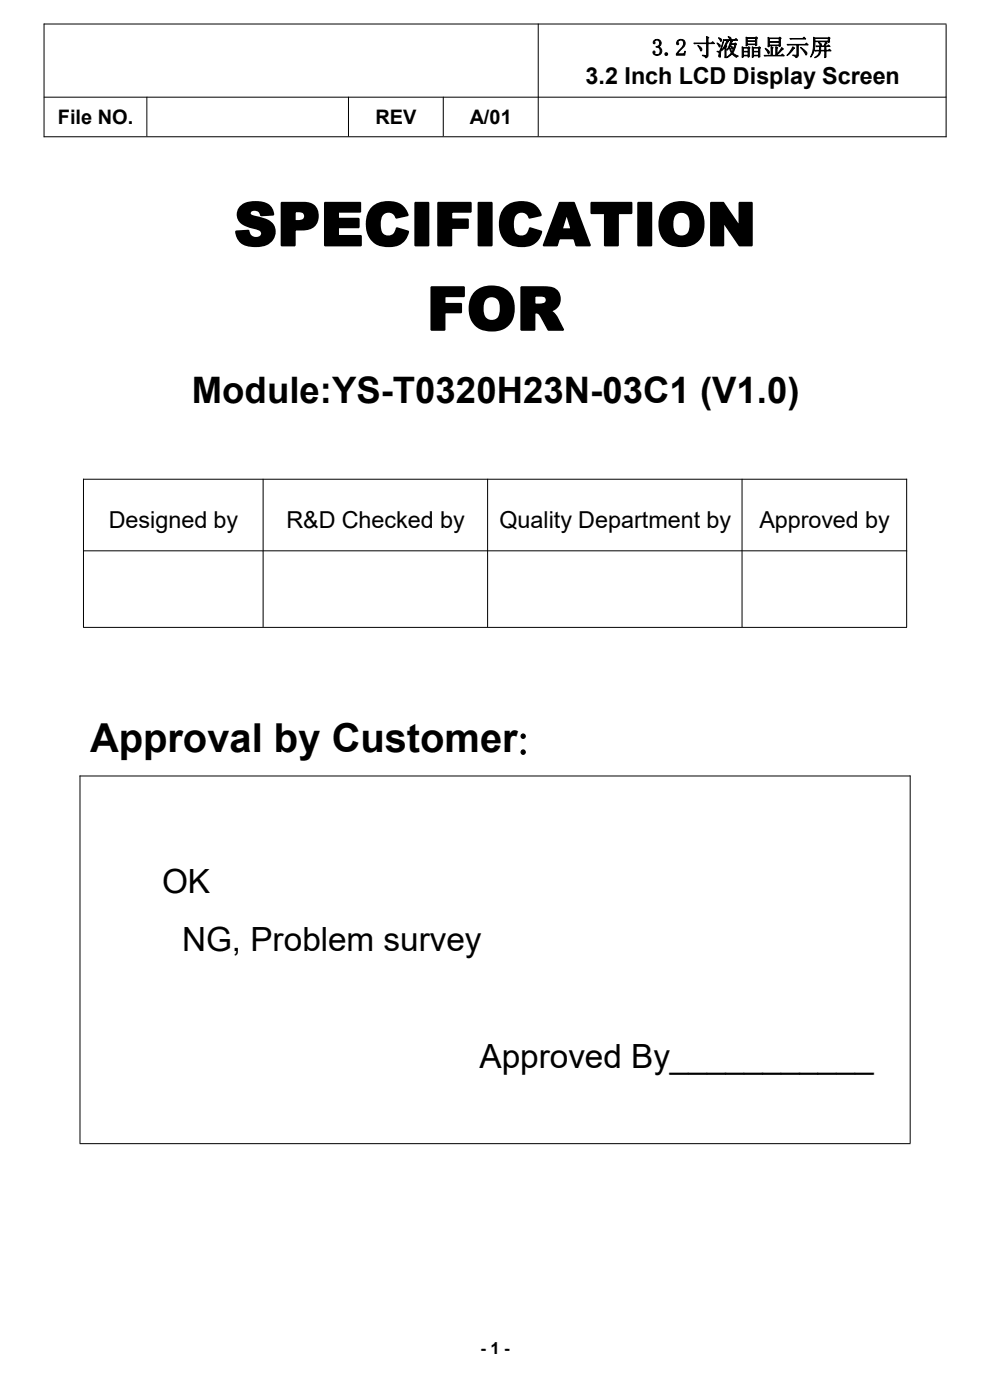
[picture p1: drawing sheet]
<svg xmlns="http://www.w3.org/2000/svg" width="210mm" height="297mm" viewBox="0 0 210 297" stroke-linecap="round" stroke-linejoin="round" font-family="sans-serif">
<defs><g id="words">
<g font-size="12.7">
<text x="49.6" y="52.1">SPECIFICATION</text>
<text x="90.6" y="70">FOR</text>
</g>
<text font-size="8.5" x="19.1" y="159.4">Approval by Customer:</text>
<text font-size="7.7" x="40.7" y="85.4">Module:YS-T0320H23N-03C1 (V1.0)</text>
<g font-size="7.1">
<text x="34.4" y="189.5">OK</text>
<text x="38.6" y="201.8">NG, Problem survey</text>
<text x="101.7" y="226.5">Approved By___________</text>
</g>
<g font-size="5">
<text x="138.2" y="11.8">3.2 寸液晶显示屏</text>
<text x="124.2" y="17.8">3.2 Inch LCD Display Screen</text>
<text x="23.1" y="112.1">Designed by</text>
<text x="60.7" y="112.1">R&amp;D Checked by</text>
<text x="106" y="112.1">Quality Department by</text>
<text x="161.1" y="112.1">Approved by</text>
</g>
<g font-size="4.2">
<text x="12.3" y="26.3">File NO.</text>
<text x="79.6" y="26.3">REV</text>
<text x="99.7" y="26.3">A/01</text>
</g>
<text font-size="3.5" x="101.9" y="287.2">- 1 -</text>
</g></defs>
<g fill="none" stroke="#000" stroke-width=".21">
<path d="M9.3 5.1h191.5M9.3 5v24.1M114.2 5v23.9M200.7 5.2v23.9M9.3 20.6h191.5M9.3 29h191.5M31.2 20.5v8.4M73.9 20.5v8.4M94 20.5v8.4M17.6 101.7h174.8M17.6 116.9h174.8M17.7 101.6v31.4"/>
<path d="M55.8 101.6v31.4M103.4 101.6v31.4M157.4 101.6v31.4M192.3 101.6v31.4M17.6 133.1h174.8M16.9 164.6h176.3M17 164.5v78M193.1 164.5v78M16.9 242.6h176.3"/>
</g>
<use href="#words"/>
</svg>
